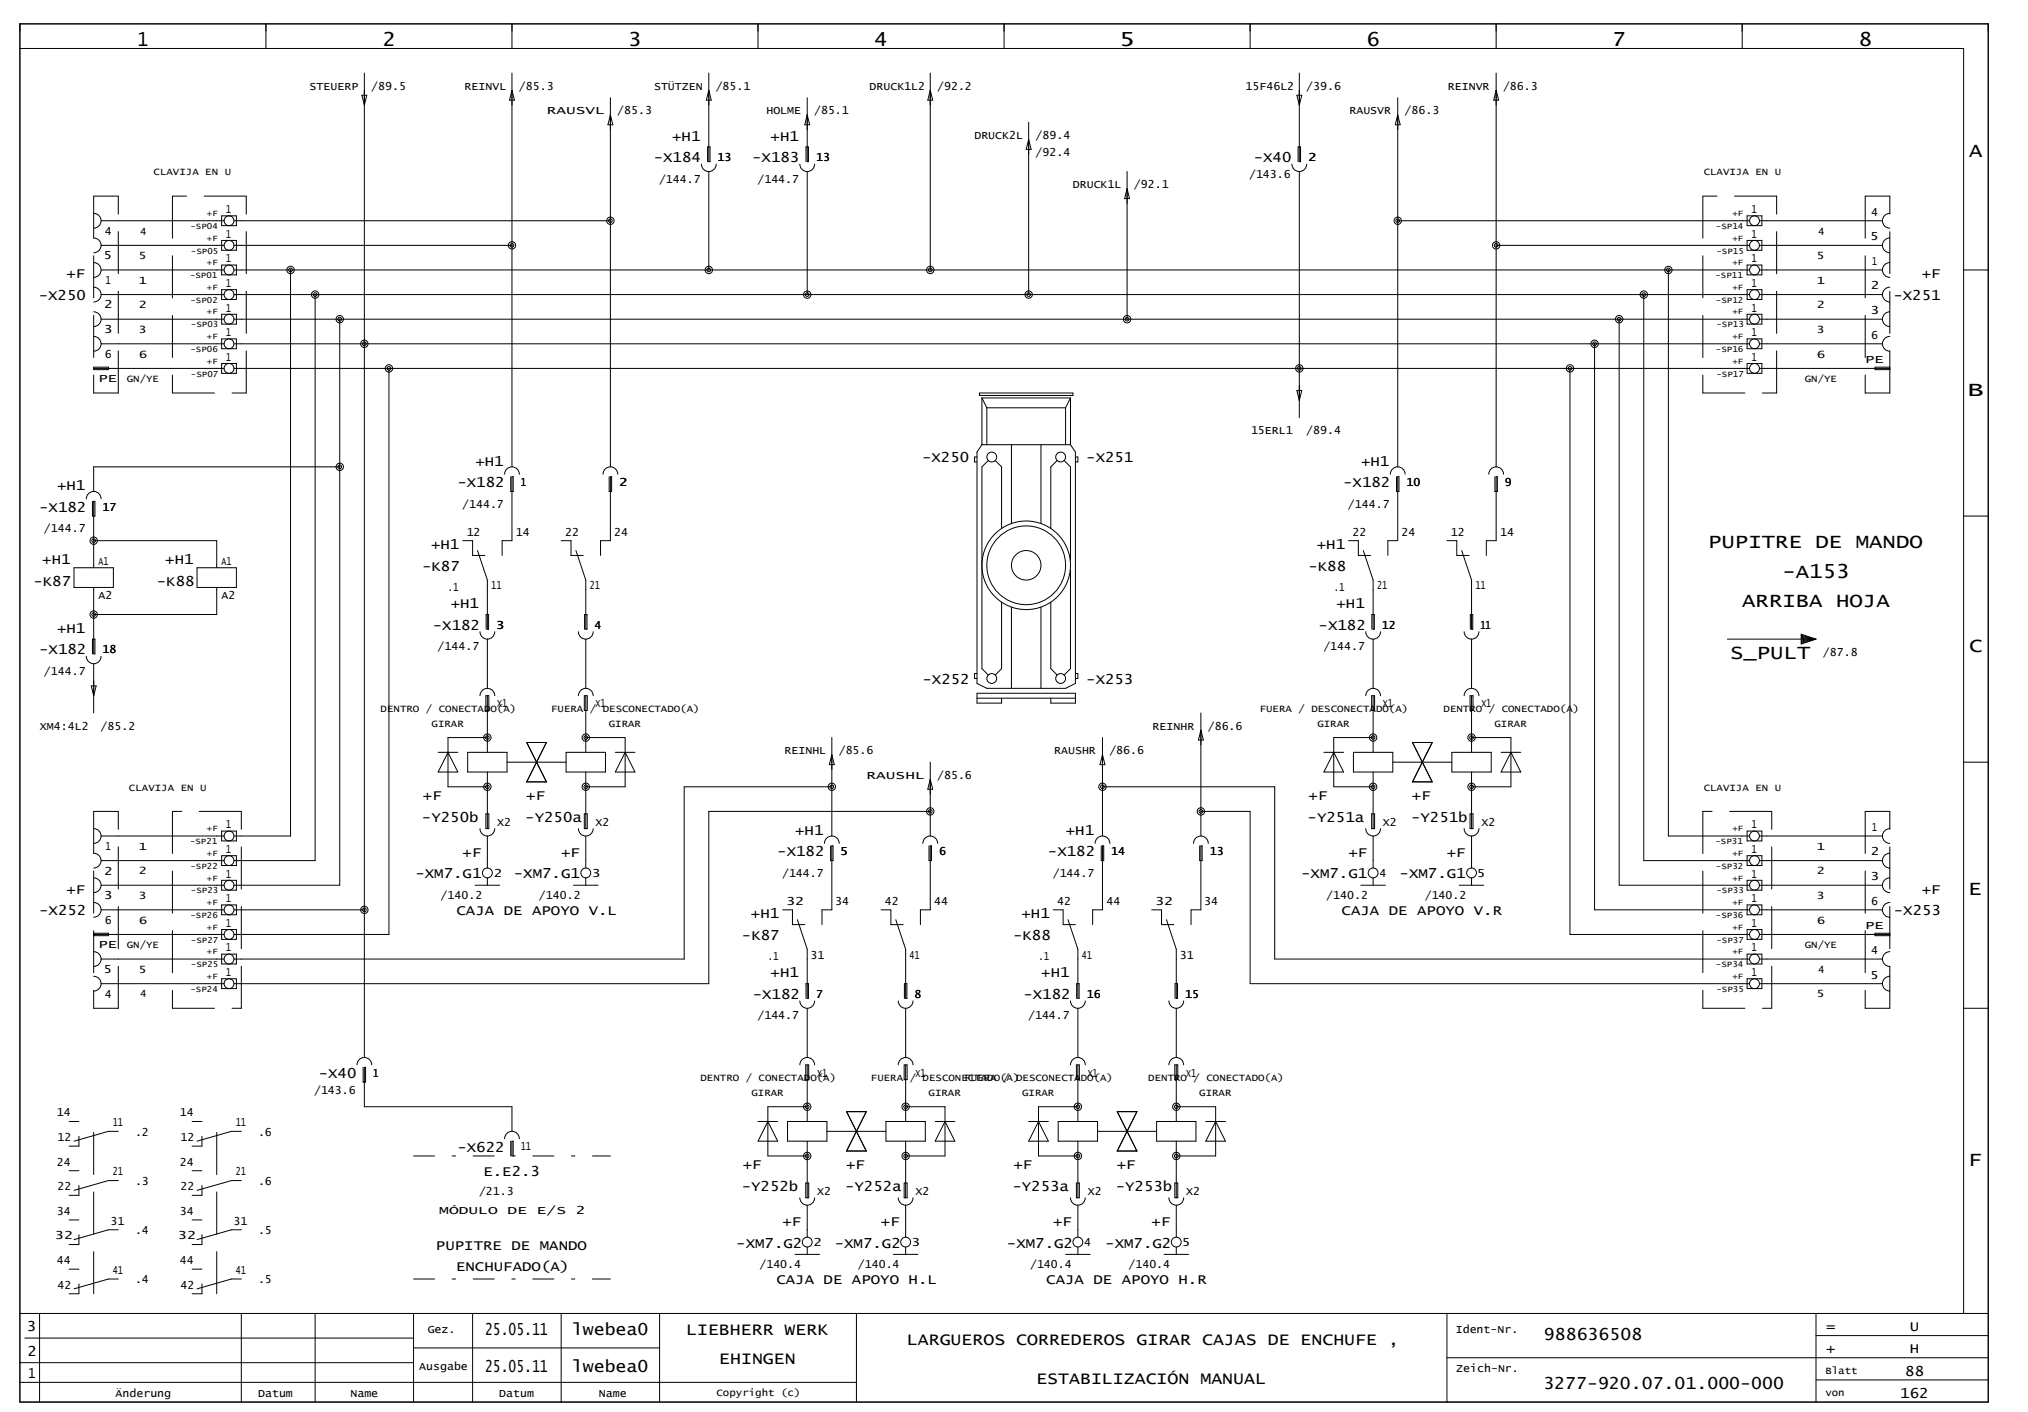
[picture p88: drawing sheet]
<svg xmlns="http://www.w3.org/2000/svg" width="408mm" height="284mm" viewBox="0 0 408 284" stroke-linecap="round" stroke-linejoin="round" font-family="sans-serif">
<defs><g id="words">
<g font-size="3.9">
<text x="27.6" y="9.3">1</text>
<text x="77" y="9.3">2</text>
<text x="126.4" y="9.3">3</text>
<text x="175.9" y="9.3">4</text>
<text x="225.1" y="9.3">5</text>
<text x="274.9" y="9.3">6</text>
<text x="324.4" y="9.3">7</text>
<text x="373.9" y="9.3">8</text>
<text x="396.2" y="31.6">A</text>
<text x="395.8" y="79.6">B</text>
<text x="343.6" y="110.3">PUPITRE DE MANDO</text>
<text x="358.6" y="116.2">-A153</text>
<text x="350.5" y="122.1">ARRIBA HOJA</text>
<text x="396.2" y="131.1">C</text>
<text x="348.1" y="132.6">S_PULT</text>
<text x="396" y="180.1">E</text>
<text x="396" y="234.5">F</text>
</g>
<g font-size="3.4">
<text x="97.6" y="268.5">25.05.11</text>
<text x="115.1" y="268.5">lwebea0</text>
<text x="138" y="268.5">LIEBHERR WERK</text>
<text x="310.6" y="269.5">988636508</text>
<text x="97.6" y="275.9">25.05.11</text>
<text x="115.1" y="275.9">lwebea0</text>
<text x="144.7" y="274.4">EHINGEN</text>
<text x="182.4" y="270.4">LARGUEROS CORREDEROS GIRAR CAJAS DE ENCHUFE ,</text>
<text x="208.5" y="278.4">ESTABILIZACIÓN MANUAL</text>
<text x="310.5" y="279.4">3277-920.07.01.000-000</text>
</g>
<g font-size="2.8">
<text x="135.2" y="28.3">+H1</text>
<text x="155" y="28.3">+H1</text>
<text x="131.5" y="32.6">-X184</text>
<text x="151.3" y="32.6">-X183</text>
<text x="252.2" y="32.6">-X40</text>
<text x="13.4" y="56">+F</text>
<text x="386.6" y="56">+F</text>
<text x="7.8" y="60.3">-X250</text>
<text x="380.9" y="60.3">-X251</text>
<text x="95.6" y="93.6">+H1</text>
<text x="185.5" y="93">-X250</text>
<text x="218.5" y="93">-X251</text>
<text x="273.8" y="93.6">+H1</text>
<text x="11.5" y="98.6">+H1</text>
<text x="92" y="98">-X182</text>
<text x="270.2" y="98">-X182</text>
<text x="7.9" y="102.9">-X182</text>
<text x="8.5" y="113.4">+H1</text>
<text x="33.3" y="113.4">+H1</text>
<text x="86.7" y="110.5">+H1</text>
<text x="264.9" y="110.5">+H1</text>
<text x="6.7" y="117.8">-K87</text>
<text x="31.6" y="117.8">-K88</text>
<text x="84.9" y="114.8">-K87</text>
<text x="263.2" y="114.8">-K88</text>
<text x="90.7" y="122.3">+H1</text>
<text x="268.9" y="122.3">+H1</text>
<text x="7.9" y="131.6">-X182</text>
<text x="11.5" y="127.3">+H1</text>
<text x="87.1" y="126.7">-X182</text>
<text x="265.3" y="126.7">-X182</text>
<text x="185.6" y="137.6">-X252</text>
<text x="218.5" y="137.6">-X253</text>
<text x="85.1" y="161">+F</text>
<text x="105.9" y="161">+F</text>
<text x="263.3" y="161">+F</text>
<text x="284.1" y="161">+F</text>
<text x="84.9" y="165.3">-Y250b</text>
<text x="105.7" y="165.3">-Y250a</text>
<text x="160" y="167.9">+H1</text>
<text x="214.4" y="167.9">+H1</text>
<text x="263.1" y="165.3">-Y251a</text>
<text x="283.9" y="165.3">-Y251b</text>
<text x="93.1" y="172.3">+F</text>
<text x="112.9" y="172.3">+F</text>
<text x="156.4" y="172.2">-X182</text>
<text x="210.8" y="172.2">-X182</text>
<text x="271.3" y="172.3">+F</text>
<text x="291.1" y="172.3">+F</text>
<text x="13.4" y="179.8">+F</text>
<text x="83.6" y="176.7">-XM7.G1</text>
<text x="103.4" y="176.7">-XM7.G1</text>
<text x="261.8" y="176.7">-XM7.G1</text>
<text x="281.6" y="176.7">-XM7.G1</text>
<text x="386.6" y="179.8">+F</text>
<text x="7.9" y="184.1">-X252</text>
<text x="91.9" y="184.1">CAJA DE APOYO V.L</text>
<text x="151.1" y="184.7">+H1</text>
<text x="205.5" y="184.7">+H1</text>
<text x="269.9" y="184.1">CAJA DE APOYO V.R</text>
<text x="381" y="184.1">-X253</text>
<text x="149.3" y="189">-K87</text>
<text x="203.8" y="189">-K88</text>
<text x="155" y="196.6">+H1</text>
<text x="209.5" y="196.6">+H1</text>
<text x="151.4" y="200.9">-X182</text>
<text x="205.9" y="200.9">-X182</text>
<text x="64.1" y="216.8">-X40</text>
<text x="92" y="231.6">-X622</text>
<text x="97.3" y="236.6">E.E2.3</text>
<text x="149.2" y="239.5">-Y252b</text>
<text x="149.4" y="235.2">+F</text>
<text x="170" y="239.5">-Y252a</text>
<text x="170.2" y="235.2">+F</text>
<text x="203.7" y="239.5">-Y253a</text>
<text x="203.9" y="235.2">+F</text>
<text x="224.5" y="239.5">-Y253b</text>
<text x="224.7" y="235.2">+F</text>
<text x="87.7" y="251.4">PUPITRE DE MANDO</text>
<text x="148.1" y="250.9">-XM7.G2</text>
<text x="157.4" y="246.6">+F</text>
<text x="167.9" y="250.9">-XM7.G2</text>
<text x="177.2" y="246.6">+F</text>
<text x="202.6" y="250.9">-XM7.G2</text>
<text x="211.9" y="246.6">+F</text>
<text x="222.4" y="250.9">-XM7.G2</text>
<text x="231.7" y="246.6">+F</text>
<text x="91.7" y="255.6">ENCHUFADO(A)</text>
<text x="156.2" y="258.3">CAJA DE APOYO H.L</text>
<text x="210.5" y="258.3">CAJA DE APOYO H.R</text>
<text x="5.4" y="267.8">3</text>
<text x="367.4" y="267.8">=</text>
<text x="384.3" y="267.8">U</text>
<text x="5.5" y="272.7">2</text>
<text x="367.4" y="272.2">+</text>
<text x="384.3" y="272.2">H</text>
<text x="5.6" y="277.2">1</text>
<text x="382.3" y="281.1">162</text>
<text x="383.3" y="276.7">88</text>
</g>
<g font-size="2.2">
<text x="62.3" y="18.1">STEUERP</text>
<text x="74.7" y="18.1">/89.5</text>
<text x="93.5" y="18.1">REINVL</text>
<text x="104.4" y="18.1">/85.3</text>
<text x="110" y="23">RAUSVL</text>
<text x="124.2" y="23">/85.3</text>
<text x="131.6" y="18.1">STÜTZEN</text>
<text x="144" y="18.1">/85.1</text>
<text x="154.2" y="23">HOLME</text>
<text x="163.8" y="23">/85.1</text>
<text x="174.9" y="18.1">DRUCK1L2</text>
<text x="188.5" y="18.1">/92.2</text>
<text x="250.6" y="18.1">15F46L2</text>
<text x="262.8" y="18.1">/39.6</text>
<text x="271.5" y="23">RAUSVR</text>
<text x="282.6" y="23">/86.3</text>
<text x="291.3" y="18.1">REINVR</text>
<text x="302.4" y="18.1">/86.3</text>
<text x="196" y="28">DRUCK2L</text>
<text x="208.3" y="28">/89.4</text>
<text x="144.4" y="32.4">13</text>
<text x="164.2" y="32.4">13</text>
<text x="208.3" y="31.4">/92.4</text>
<text x="251.3" y="35.9">/143.6</text>
<text x="263.2" y="32.4">2</text>
<text x="132.6" y="36.7">/144.7</text>
<text x="152.4" y="36.7">/144.7</text>
<text x="215.8" y="37.9">DRUCK1L</text>
<text x="228.1" y="37.9">/92.1</text>
<text x="21.1" y="47.2">4</text>
<text x="45.4" y="47.8">1</text>
<text x="45.4" y="42.9">1</text>
<text x="352.3" y="47.8">1</text>
<text x="352.3" y="42.9">1</text>
<text x="376.5" y="43.4">4</text>
<text x="20.9" y="52.1">5</text>
<text x="45.4" y="52.8">1</text>
<text x="352.3" y="52.8">1</text>
<text x="376.3" y="48.3">5</text>
<text x="376.6" y="53.3">1</text>
<text x="21.2" y="57.1">1</text>
<text x="45.4" y="57.7">1</text>
<text x="352.3" y="57.7">1</text>
<text x="376.4" y="58.2">2</text>
<text x="21" y="62">2</text>
<text x="45.4" y="62.7">1</text>
<text x="352.3" y="62.7">1</text>
<text x="376.3" y="63.2">3</text>
<text x="20.9" y="67">3</text>
<text x="21.1" y="71.9">6</text>
<text x="45.4" y="67.6">1</text>
<text x="352.3" y="67.6">1</text>
<text x="376.5" y="68.1">6</text>
<text x="19.8" y="76.9">PE</text>
<text x="45.4" y="72.6">1</text>
<text x="352.3" y="72.6">1</text>
<text x="375.2" y="73.1">PE</text>
<text x="251.7" y="87.4">15ERL1</text>
<text x="262.8" y="87.4">/89.4</text>
<text x="104.8" y="97.7">1</text>
<text x="124.6" y="97.7">2</text>
<text x="283" y="97.7">10</text>
<text x="302.8" y="97.7">9</text>
<text x="8.8" y="107">/144.7</text>
<text x="20.6" y="102.7">17</text>
<text x="93" y="102.1">/144.7</text>
<text x="93.9" y="107.7">12</text>
<text x="103.8" y="107.7">14</text>
<text x="113.7" y="107.7">22</text>
<text x="123.6" y="107.7">24</text>
<text x="271.2" y="102.1">/144.7</text>
<text x="272.1" y="107.7">22</text>
<text x="282" y="107.7">24</text>
<text x="291.9" y="107.7">12</text>
<text x="301.8" y="107.7">14</text>
<text x="19.8" y="113.7">A1</text>
<text x="44.6" y="113.7">A1</text>
<text x="90.1" y="118.9">.1</text>
<text x="98.8" y="118.5">11</text>
<text x="118.6" y="118.5">21</text>
<text x="268.3" y="118.9">.1</text>
<text x="277" y="118.5">21</text>
<text x="296.8" y="118.5">11</text>
<text x="19.8" y="120.5">A2</text>
<text x="44.6" y="120.5">A2</text>
<text x="20.6" y="131.4">18</text>
<text x="88" y="130.8">/144.7</text>
<text x="99.7" y="126.5">3</text>
<text x="119.6" y="126.5">4</text>
<text x="266.2" y="130.8">/144.7</text>
<text x="278" y="126.5">12</text>
<text x="297.8" y="126.5">11</text>
<text x="366.7" y="131.9">/87.8</text>
<text x="8.8" y="135.7">/144.7</text>
<text x="100" y="142.3">X1</text>
<text x="119.8" y="142.3">X1</text>
<text x="278.2" y="142.3">X1</text>
<text x="298" y="142.3">X1</text>
<text x="8" y="146.8">XM4:4L2</text>
<text x="20.2" y="146.8">/85.2</text>
<text x="231.9" y="146.8">REINHR</text>
<text x="243" y="146.8">/86.6</text>
<text x="157.8" y="151.7">REINHL</text>
<text x="168.7" y="151.7">/85.6</text>
<text x="212.1" y="151.7">RAUSHR</text>
<text x="223.2" y="151.7">/86.6</text>
<text x="174.4" y="156.7">RAUSHL</text>
<text x="188.5" y="156.7">/85.6</text>
<text x="45.4" y="166.6">1</text>
<text x="100" y="166.1">X2</text>
<text x="119.8" y="166.1">X2</text>
<text x="278.2" y="166.1">X2</text>
<text x="298" y="166.1">X2</text>
<text x="352.3" y="166.6">1</text>
<text x="376.6" y="167.1">1</text>
<text x="21.2" y="170.9">1</text>
<text x="45.4" y="171.6">1</text>
<text x="168.9" y="172">5</text>
<text x="188.9" y="172">6</text>
<text x="223.6" y="172">14</text>
<text x="243.4" y="172">13</text>
<text x="352.3" y="171.6">1</text>
<text x="376.4" y="172.1">2</text>
<text x="21" y="175.9">2</text>
<text x="45.4" y="176.5">1</text>
<text x="99.3" y="176.5">2</text>
<text x="119" y="176.5">3</text>
<text x="157.3" y="176.3">/144.7</text>
<text x="211.8" y="176.3">/144.7</text>
<text x="277.5" y="176.5">4</text>
<text x="297.1" y="176.5">5</text>
<text x="352.3" y="176.5">1</text>
<text x="376.3" y="177">3</text>
<text x="20.9" y="180.8">3</text>
<text x="21.1" y="185.8">6</text>
<text x="45.4" y="181.5">1</text>
<text x="88.6" y="180.8">/140.2</text>
<text x="108.4" y="180.8">/140.2</text>
<text x="158.1" y="182">32</text>
<text x="168" y="182">34</text>
<text x="178" y="182">42</text>
<text x="187.9" y="182">44</text>
<text x="212.7" y="182">42</text>
<text x="222.6" y="182">44</text>
<text x="232.4" y="182">32</text>
<text x="242.3" y="182">34</text>
<text x="266.8" y="180.8">/140.2</text>
<text x="286.6" y="180.8">/140.2</text>
<text x="352.3" y="181.5">1</text>
<text x="376.5" y="182">6</text>
<text x="19.8" y="190.7">PE</text>
<text x="45.4" y="186.4">1</text>
<text x="45.4" y="191.4">1</text>
<text x="352.3" y="186.4">1</text>
<text x="352.3" y="191.4">1</text>
<text x="375.2" y="186.9">PE</text>
<text x="376.5" y="191.9">4</text>
<text x="20.9" y="195.7">5</text>
<text x="45.4" y="196.3">1</text>
<text x="154.5" y="193.2">.1</text>
<text x="163.1" y="192.8">31</text>
<text x="183" y="192.8">41</text>
<text x="208.9" y="193.2">.1</text>
<text x="217.6" y="192.8">41</text>
<text x="237.3" y="192.8">31</text>
<text x="352.3" y="196.3">1</text>
<text x="376.3" y="196.8">5</text>
<text x="21.1" y="200.6">4</text>
<text x="164.2" y="200.7">7</text>
<text x="184" y="200.7">8</text>
<text x="218.6" y="200.7">16</text>
<text x="238.4" y="200.7">15</text>
<text x="152.4" y="205">/144.7</text>
<text x="206.8" y="205">/144.7</text>
<text x="63.2" y="220">/143.6</text>
<text x="75.1" y="216.5">1</text>
<text x="164.4" y="216.5">X1</text>
<text x="184.2" y="216.5">X1</text>
<text x="218.8" y="216.5">X1</text>
<text x="238.6" y="216.5">X1</text>
<text x="11.5" y="224.5">14</text>
<text x="22.7" y="226.5">11</text>
<text x="36.2" y="224.5">14</text>
<text x="47.4" y="226.5">11</text>
<text x="11.6" y="229.5">12</text>
<text x="27.2" y="228.4">.2</text>
<text x="36.3" y="229.5">12</text>
<text x="51.9" y="228.4">.6</text>
<text x="104.8" y="231.4">11</text>
<text x="11.5" y="234.4">24</text>
<text x="11.6" y="239.4">22</text>
<text x="22.7" y="236.4">21</text>
<text x="27.2" y="238.3">.3</text>
<text x="36.2" y="234.4">24</text>
<text x="36.3" y="239.4">22</text>
<text x="47.4" y="236.4">21</text>
<text x="51.9" y="238.3">.6</text>
<text x="11.4" y="244.3">34</text>
<text x="36.2" y="244.3">34</text>
<text x="88.4" y="244.2">MÓDULO</text>
<text x="96.4" y="240.3">/21.3</text>
<text x="102.1" y="244.2">DE</text>
<text x="108" y="244.2">E/S</text>
<text x="115.9" y="244.2">2</text>
<text x="164.4" y="240.3">X2</text>
<text x="184.2" y="240.3">X2</text>
<text x="218.8" y="240.3">X2</text>
<text x="238.6" y="240.3">X2</text>
<text x="11.1" y="249.3">32</text>
<text x="22.3" y="246.3">31</text>
<text x="27.2" y="248.2">.4</text>
<text x="35.8" y="249.3">32</text>
<text x="47" y="246.3">31</text>
<text x="51.9" y="248.2">.5</text>
<text x="163.7" y="250.7">2</text>
<text x="183.4" y="250.7">3</text>
<text x="218.1" y="250.7">4</text>
<text x="237.7" y="250.7">5</text>
<text x="11.5" y="254.2">44</text>
<text x="22.7" y="256.2">41</text>
<text x="36.2" y="254.2">44</text>
<text x="47.4" y="256.2">41</text>
<text x="152.8" y="255">/140.4</text>
<text x="172.6" y="255">/140.4</text>
<text x="207.2" y="255">/140.4</text>
<text x="227" y="255">/140.4</text>
<text x="11.6" y="259.2">42</text>
<text x="27.2" y="258.1">.4</text>
<text x="36.3" y="259.2">42</text>
<text x="51.9" y="258.1">.5</text>
<text x="86" y="268">Gez.</text>
<text x="292.9" y="268">Ident-Nr.</text>
<text x="84.3" y="275.5">Ausgabe</text>
<text x="293" y="275.9">Zeich-Nr.</text>
<text x="23.2" y="280.9">Änderung</text>
<text x="51.9" y="280.9">Datum</text>
<text x="70.5" y="280.9">Name</text>
<text x="100.4" y="280.9">Datum</text>
<text x="120.5" y="280.9">Name</text>
</g>
<g font-size="2">
<text x="30.9" y="35.3">CLAVIJA EN U</text>
<text x="342.8" y="35.3">CLAVIJA EN U</text>
<text x="28.2" y="47.2">4</text>
<text x="365.8" y="47.2">4</text>
<text x="27.9" y="52.1">5</text>
<text x="365.5" y="52.1">5</text>
<text x="27.8" y="57.1">1</text>
<text x="365.4" y="57.1">1</text>
<text x="27.9" y="62">2</text>
<text x="365.5" y="62">2</text>
<text x="27.9" y="67">3</text>
<text x="27.9" y="71.9">6</text>
<text x="365.5" y="67">3</text>
<text x="365.5" y="71.9">6</text>
<text x="25.5" y="76.9">GN/YE</text>
<text x="363.1" y="76.9">GN/YE</text>
<text x="76.6" y="143.2">DENTRO / CONECTADO(A)</text>
<text x="110.9" y="143.2">FUERA / DESCONECTADO(A)</text>
<text x="253.4" y="143.2">FUERA / DESCONECTADO(A)</text>
<text x="290.4" y="143.2">DENTRO / CONECTADO(A)</text>
<text x="86.8" y="146.2">GIRAR</text>
<text x="122.5" y="146.2">GIRAR</text>
<text x="265" y="146.2">GIRAR</text>
<text x="300.7" y="146.2">GIRAR</text>
<text x="26" y="159">CLAVIJA EN U</text>
<text x="342.8" y="159">CLAVIJA EN U</text>
<text x="27.8" y="170.9">1</text>
<text x="365.4" y="170.9">1</text>
<text x="27.9" y="175.9">2</text>
<text x="365.5" y="175.9">2</text>
<text x="27.9" y="180.8">3</text>
<text x="27.9" y="185.8">6</text>
<text x="365.5" y="180.8">3</text>
<text x="365.5" y="185.8">6</text>
<text x="25.5" y="190.7">GN/YE</text>
<text x="363.1" y="190.7">GN/YE</text>
<text x="27.9" y="195.7">5</text>
<text x="365.8" y="195.7">4</text>
<text x="28.2" y="200.6">4</text>
<text x="365.5" y="200.6">5</text>
<text x="140.9" y="217.4">DENTRO / CONECTADO(A)</text>
<text x="151.2" y="220.5">GIRAR</text>
<text x="175.2" y="217.4">FUERA / DESCONECTADO(A)</text>
<text x="186.8" y="220.5">GIRAR</text>
<text x="194" y="217.4">FUERA / DESCONECTADO(A)</text>
<text x="205.6" y="220.5">GIRAR</text>
<text x="231" y="217.4">DENTRO / CONECTADO(A)</text>
<text x="241.3" y="220.5">GIRAR</text>
<text x="144.2" y="280.8">Copyright (c)</text>
<text x="367.2" y="280.8">von</text>
<text x="367.2" y="276.4">Blatt</text>
</g>
<g font-size="1.7">
<text x="38.3" y="46">-SP04</text>
<text x="41.6" y="43.4">+F</text>
<text x="345.2" y="46">-SP14</text>
<text x="348.5" y="43.4">+F</text>
<text x="38.4" y="51">-SP05</text>
<text x="41.6" y="53.3">+F</text>
<text x="41.6" y="48.4">+F</text>
<text x="345.3" y="51">-SP15</text>
<text x="348.5" y="53.3">+F</text>
<text x="348.5" y="48.4">+F</text>
<text x="38.2" y="55.9">-SP01</text>
<text x="41.6" y="58.3">+F</text>
<text x="345.1" y="55.9">-SP11</text>
<text x="348.5" y="58.3">+F</text>
<text x="38.3" y="60.9">-SP02</text>
<text x="38.4" y="65.8">-SP03</text>
<text x="41.6" y="63.2">+F</text>
<text x="345.2" y="60.9">-SP12</text>
<text x="345.3" y="65.8">-SP13</text>
<text x="348.5" y="63.2">+F</text>
<text x="38.3" y="70.8">-SP06</text>
<text x="41.6" y="68.2">+F</text>
<text x="345.2" y="70.8">-SP16</text>
<text x="348.5" y="68.2">+F</text>
<text x="38.4" y="75.7">-SP07</text>
<text x="41.6" y="73.1">+F</text>
<text x="345.3" y="75.7">-SP17</text>
<text x="348.5" y="73.1">+F</text>
<text x="41.6" y="167.2">+F</text>
<text x="348.5" y="167.2">+F</text>
<text x="38.2" y="169.8">-SP21</text>
<text x="41.6" y="172.1">+F</text>
<text x="345.1" y="169.8">-SP31</text>
<text x="348.5" y="172.1">+F</text>
<text x="38.3" y="174.7">-SP22</text>
<text x="38.4" y="179.7">-SP23</text>
<text x="41.6" y="177.1">+F</text>
<text x="345.2" y="174.7">-SP32</text>
<text x="345.3" y="179.7">-SP33</text>
<text x="348.5" y="177.1">+F</text>
<text x="38.3" y="184.6">-SP26</text>
<text x="41.6" y="182">+F</text>
<text x="345.2" y="184.6">-SP36</text>
<text x="348.5" y="182">+F</text>
<text x="38.4" y="189.6">-SP27</text>
<text x="41.6" y="187">+F</text>
<text x="41.6" y="191.9">+F</text>
<text x="345.3" y="189.6">-SP37</text>
<text x="348.5" y="187">+F</text>
<text x="348.5" y="191.9">+F</text>
<text x="38.4" y="194.5">-SP25</text>
<text x="41.6" y="196.9">+F</text>
<text x="345.2" y="194.5">-SP34</text>
<text x="348.5" y="196.9">+F</text>
<text x="38.3" y="199.5">-SP24</text>
<text x="345.3" y="199.5">-SP35</text>
</g>
</g></defs>
<g fill="none" stroke="#000" stroke-width=".2">
<path d="M4 4.8h396v277.2h-396zM4 9.7h391.1v254.5M53.5 4.8v4.9M72.8 19.2h1l-.5 1.9zM73.3 14.7v198M103 4.8v4.9M103 14.7v79.2M103 18.2l.5 1.9h-1zM122.8 19.6v74.3M142.6 18.2l.5 1.9h-1zM142.6 14.7v17.8h.2v-3h-.4v3M152.5 4.8v4.9"/>
<path d="M162.4 19.6v12.9h.2v-3h-.4v3M187.1 14.7v39.6M187.1 18.2l.5 1.9h-.9zM202 4.8v4.9M251.5 4.8v4.9M260.9 19.2h1l-.5 1.9zM261.4 14.7v17.8h.2v-3h-.4v3M281.2 19.6v74.3M301 18.2l.5 1.9h-1zM301 4.8v4.9M301 14.7v79.2M350.5 4.8v4.9"/>
<path d="M122.8 23.1l.5 2h-1zM141.1 33a1.49 1.49 0 0 0 1.5 1.5 1.49 1.49 0 0 0 1.5-1.5M142.6 34.5v19.8M160.9 33a1.49 1.49 0 0 0 1.5 1.5 1.49 1.49 0 0 0 1.5-1.5M162.4 34.5v24.7M162.4 23.1l.5 2h-1zM206.9 24.6v34.6M206.9 28.1l.5 1.9h-.9zM226.8 34.5v29.7M226.8 38l.4 1.9h-.9zM259.9 33a1.48 1.48 0 0 0 1.5 1.5 1.48 1.48 0 0 0 1.5-1.5M261.4 34.5v49.5"/>
<path d="M281.2 23.1l.5 2h-1zM18.9 52.8a1.48 1.48 0 0 1 1.4 1.5 1.48 1.48 0 0 1-1.4 1.5M18.9 47.9a1.48 1.48 0 0 1 1.4 1.4 1.48 1.48 0 0 1-1.4 1.5M18.9 42.9a1.49 1.49 0 0 1 1.4 1.5 1.49 1.49 0 0 1-1.4 1.5M18.9 57.8a1.48 1.48 0 0 1 1.4 1.4 1.48 1.48 0 0 1-1.4 1.5M20.3 54.3h24.8M20.3 49.3h24.8M20.3 44.4h24.8M20.3 59.2h24.8M47.1 54.3h304.9M47.1 49.3h55.9M47.1 44.4h75.7"/>
<path d="M47.1 59.2h304.9M58.4 54.3v113.8h-11.3M63.4 59.2v113.9h-16.3M281.2 44.4h70.8M301 49.3h51M330.7 59.2v113.9h21.3M335.6 54.3v113.8h16.4M354 54.3h24.7M354 49.3h24.7M354 44.4h24.7M354 59.2h24.7M380.2 52.8a1.48 1.48 0 0 0-1.5 1.5 1.48 1.48 0 0 0 1.5 1.5"/>
<path d="M380.2 57.8a1.48 1.48 0 0 0-1.5 1.4 1.48 1.48 0 0 0 1.5 1.5M380.2 47.9a1.48 1.48 0 0 0-1.5 1.4 1.48 1.48 0 0 0 1.5 1.5M380.2 42.9a1.49 1.49 0 0 0-1.5 1.5 1.49 1.49 0 0 0 1.5 1.5M395.1 54.3h4.9M18.9 62.7a1.48 1.48 0 0 1 1.4 1.5 1.48 1.48 0 0 1-1.4 1.5M18.9 67.7a1.48 1.48 0 0 1 1.4 1.4 1.48 1.48 0 0 1-1.4 1.5M18.9 73.9h2.9v.4h-2.9zM18.9 74.1h26.2M20.3 64.2h24.8M20.3 69.1h24.8M47.1 64.2h304.9M47.1 69.1h304.9"/>
<path d="M47.1 74.1h304.9M68.3 64.2v113.8h-21.2M78.2 74.1v113.8h-31.1M197 79h18.9v.5h-18.9zM260.9 78.6h1l-.5 1.9zM315.8 74.1v113.8h36.2M320.8 69.1v113.9h31.2M325.7 64.2v113.8h26.3M354 64.2h24.7M354 69.1h24.7M354 74.1h26.2M377.2 73.9h3v.4h-3z"/>
<path d="M380.2 62.7a1.48 1.48 0 0 0-1.5 1.5 1.48 1.48 0 0 0 1.5 1.5M380.2 67.7a1.48 1.48 0 0 0-1.5 1.4 1.48 1.48 0 0 0 1.5 1.5M68.3 93.9h-49.4v4.9M101.5 95.4a1.49 1.49 0 0 1 1.5-1.5 1.49 1.49 0 0 1 1.5 1.5M102.8 95.9v2.9h.4v-2.9h-.2v12.8h-2v3M121.3 95.4a1.48 1.48 0 0 1 1.5-1.5 1.48 1.48 0 0 1 1.5 1.5M122.6 95.9v2.9h.4v-2.9h-.2v12.8h-2v3M196.6 91.9h-.5v1h.5M197.5 89.4l-.9 1.5v46.6l1.9 .9h15.9l2-.9v-46.6l-1-1.5M197.5 80v9.4M197.5 89.4h17.9M197.5 80h17.9"/>
<path d="M197.5 80l1 2M198.5 82v7.4M198.5 82h15.9M198.8 92.6l-1.3 1.3v40.6l1.3 1.3M200.2 92.6l1.3 1.3v12.4M203.5 89.4v15.9M209.4 89.4v15.9M212.7 92.6l-1.3 1.3v12.4M214.1 92.6l1.3 1.3v18.8M214.4 82v7.4M215.4 80v9.4M215.4 80l-1 2"/>
<path d="M216.4 91.9h.4v1h-.4M279.7 95.4a1.49 1.49 0 0 1 1.5-1.5 1.49 1.49 0 0 1 1.5 1.5M281 95.9v2.9h.4v-2.9h-.2v12.8h-2v3M299.5 95.4a1.48 1.48 0 0 1 1.5-1.5 1.48 1.48 0 0 1 1.5 1.5M300.8 95.9v2.9h.4v-2.9h-.2v12.8h-2v3M14.9 114.2h7.9v4h-7.9zM17.4 100.3a1.49 1.49 0 0 1 1.4-1.5 1.49 1.49 0 0 1 1.5 1.5M18.6 100.8v3h.5v-3h-.2v13.4M18.9 118.2v13.3h.2v-3h-.5v3M18.9 108.7h24.7v5.5M39.6 114.2h8v4h-8zM43.6 118.2v5.4h-24.7"/>
<path d="M93.1 108.7h2v3h2.5M96.1 110.7l2 6v9.9h.2v-3h-.5v3M112.9 108.7h2v3h2.5M115.9 110.7l1.9 6v9.9h.3v-3h-.5v3M215.4 114.7v19.8l-1.3 1.3M271.3 108.7h2v3h2.5M274.3 110.7l2 6v9.9h.2v-3h-.5v3M291.1 108.7h2v3h2.5M294.1 110.7l2 6v9.9h.2v-3h-.5v3M395.1 103.8h4.9M17.4 132a1.49 1.49 0 0 0 1.4 1.5 1.49 1.49 0 0 0 1.5-1.5M18.4 138h.9l-.4 1.9z"/>
<path d="M18.9 133.5v9.9M96.6 139.9a1.49 1.49 0 0 1 1.5-1.5 1.49 1.49 0 0 1 1.4 1.5M96.6 127.1a1.49 1.49 0 0 0 1.5 1.4 1.49 1.49 0 0 0 1.4-1.4M97.8 139.9h.5v3h-.5zM98.1 128.5v9.9M98.1 139.9v11.4M116.4 139.9a1.49 1.49 0 0 1 1.4-1.5 1.49 1.49 0 0 1 1.5 1.5M116.4 127.1a1.49 1.49 0 0 0 1.4 1.4 1.49 1.49 0 0 0 1.5-1.4M117.6 139.9h.5v3h-.5zM117.8 128.5v9.9M117.8 139.9v11.4M196.6 135.5h-.5v1h.5"/>
<path d="M201.5 121.1v13.4l-1.3 1.3M203.5 122.1v16.3M209.4 122.1v16.3M211.4 121.1v13.4l1.3 1.3M216.4 135.5h.4v1h-.4M274.8 139.9a1.48 1.48 0 0 1 1.4-1.5 1.48 1.48 0 0 1 1.5 1.5M274.8 127.1a1.48 1.48 0 0 0 1.4 1.4 1.48 1.48 0 0 0 1.5-1.4M276 139.9h.5v3h-.5zM276.3 128.5v9.9M276.3 139.9v11.4M294.6 139.9a1.48 1.48 0 0 1 1.5-1.5 1.48 1.48 0 0 1 1.4 1.5M294.6 127.1a1.48 1.48 0 0 0 1.5 1.4 1.48 1.48 0 0 0 1.4-1.4"/>
<path d="M295.8 139.9h.5v3h-.5zM296.1 128.5v9.9M296.1 139.9v11.4M347.5 128.5h17.9M362.4 127.6l3 .9-3 1zM362.4 128.4l.8 .1-.8 .2M362.4 128.2l1.8 .3-1.8 .4M362.4 128l2.4 .5-2.4 .6M362.4 127.8l2.8 .7-2.8 .8M88.1 151.3h4M90.1 151.3l2 4h-4zM94.1 151.3h7.9v4h-7.9z"/>
<path d="M98.1 148.3h-8v9.9h8M98.1 155.3v11.4M106 149.3h3.9l-3.9 8h3.9zM113.9 151.3h7.9v4h-7.9zM117.8 148.3h8v9.9h-8M117.8 155.3v11.4M123.8 151.3h4M125.8 151.3l2 4h-4zM167.4 158.2h-29.7v34.7h-90.6M167.4 148.3v19.8M167.4 151.8l.4 2h-.9zM187.1 153.3v14.8"/>
<path d="M187.1 156.8l.5 1.9h-.9zM196.6 140.4h19.8M201.5 140.4v1h-4.9v-2h19.8v2h-5v-1M221.8 158.2h34.7v34.7h95.5M221.8 151.8l.5 2h-1zM221.8 148.3v19.8M241.6 143.4v24.7M241.6 146.9l.5 1.9h-1zM266.3 151.3h4M268.3 151.3l2 4h-4zM272.3 151.3h7.9v4h-7.9zM276.3 148.3h-8v9.9h8"/>
<path d="M276.3 155.3v11.4M284.2 149.3h3.9l-3.9 8h3.9zM292.1 151.3h7.9v4h-7.9zM296.1 148.3h7.9v9.9h-7.9M296.1 155.3v11.4M302 151.3h3.9M304 151.3l1.9 4h-3.9zM395.1 153.3h4.9M18.9 176.6a1.48 1.48 0 0 1 1.4 1.4 1.48 1.48 0 0 1-1.4 1.5M18.9 171.6a1.48 1.48 0 0 1 1.4 1.5 1.48 1.48 0 0 1-1.4 1.5M18.9 166.7a1.48 1.48 0 0 1 1.4 1.4 1.48 1.48 0 0 1-1.4 1.5M20.3 178h24.8"/>
<path d="M20.3 173.1h24.8M20.3 168.1h24.8M95.6 178h4.9M96.6 166.7a1.49 1.49 0 0 0 1.5 1.4 1.49 1.49 0 0 0 1.4-1.4M97.8 163.7h.5v3h-.5zM98.1 168.1v6.5M98.1 176.6v1.4M115.4 178h4.9M116.4 166.7a1.49 1.49 0 0 0 1.4 1.4 1.49 1.49 0 0 0 1.5-1.4M117.6 163.7h.5v3h-.5zM117.8 168.1v6.5M117.8 176.6v1.4"/>
<path d="M165.9 169.6a1.49 1.49 0 0 1 1.4-1.5 1.49 1.49 0 0 1 1.5 1.5M167.1 170.1v3h.5v-3h-.2v12.9h-2v3M185.7 169.6a1.48 1.48 0 0 1 1.4-1.5 1.48 1.48 0 0 1 1.5 1.5M186.9 170.1v3h.5v-3h-.3v12.9h-1.9v3M187.1 163.2h-44.5v34.6h-95.5M220.3 169.6a1.48 1.48 0 0 1 1.5-1.5 1.48 1.48 0 0 1 1.5 1.5M221.6 170.1v3h.4v-3h-.2v12.9h-2v3M240.1 169.6a1.48 1.48 0 0 1 1.5-1.5 1.48 1.48 0 0 1 1.5 1.5M241.4 170.1v3h.4v-3h-.2v12.9h-2v3M241.6 163.2h9.9v34.6h100.5M273.8 178h4.9M274.8 166.7a1.48 1.48 0 0 0 1.4 1.4 1.48 1.48 0 0 0 1.5-1.4"/>
<path d="M276 163.7h.5v3h-.5zM276.3 168.1v6.5M276.3 176.6v1.4M293.6 178h4.9M294.6 166.7a1.48 1.48 0 0 0 1.5 1.4 1.48 1.48 0 0 0 1.4-1.4M295.8 163.7h.5v3h-.5zM296.1 168.1v6.5M296.1 176.6v1.4M354 178h24.7M354 173.1h24.7M354 168.1h24.7M380.2 176.6a1.48 1.48 0 0 0-1.5 1.4 1.48 1.48 0 0 0 1.5 1.5"/>
<path d="M380.2 171.6a1.48 1.48 0 0 0-1.5 1.5 1.48 1.48 0 0 0 1.5 1.5M380.2 166.7a1.48 1.48 0 0 0-1.5 1.4 1.48 1.48 0 0 0 1.5 1.5M18.9 181.5a1.48 1.48 0 0 1 1.4 1.5 1.48 1.48 0 0 1-1.4 1.5M18.9 191.4a1.49 1.49 0 0 1 1.4 1.5 1.49 1.49 0 0 1-1.4 1.5M18.9 196.4a1.49 1.49 0 0 1 1.4 1.4 1.49 1.49 0 0 1-1.4 1.5M18.9 187.7h2.9v.5h-2.9zM18.9 187.9h26.2M20.3 183h24.8M20.3 192.9h24.8M20.3 197.8h24.8M47.1 183h26.2M157.5 183h1.9v3h2.5"/>
<path d="M160.4 185l2 5.9v9.9h.2v-3h-.4v3M177.2 183h2v3h2.5M180.2 185l2 5.9v9.9h.2v-3h-.4v3M211.9 183h2v3h2.5M214.9 185l1.9 5.9v9.9h.3v-3h-.5v3M231.7 183h2v3h2.5M234.7 185l2 5.9v9.9h.2v-3h-.5v3M354 183h24.7M354 187.9h26.2M354 192.9h24.7M354 197.8h24.7M377.2 187.7h3v.5h-3z"/>
<path d="M380.2 181.5a1.48 1.48 0 0 0-1.5 1.5 1.48 1.48 0 0 0 1.5 1.5M380.2 191.4a1.49 1.49 0 0 0-1.5 1.5 1.49 1.49 0 0 0 1.5 1.5M380.2 196.4a1.49 1.49 0 0 0-1.5 1.4 1.49 1.49 0 0 0 1.5 1.5M71.8 214.2a1.49 1.49 0 0 1 1.5-1.5 1.49 1.49 0 0 1 1.5 1.5M73.1 214.7v2.9h.4v-2.9h-.2v7.9h29.7v4.9M160.9 214.2a1.49 1.49 0 0 1 1.5-1.5 1.49 1.49 0 0 1 1.5 1.5M160.9 201.3a1.49 1.49 0 0 0 1.5 1.5 1.49 1.49 0 0 0 1.5-1.5M162.1 214.2h.6v3h-.6zM162.4 202.8v9.9M162.4 214.2v11.4M180.7 214.2a1.48 1.48 0 0 1 1.5-1.5 1.48 1.48 0 0 1 1.5 1.5M180.7 201.3a1.48 1.48 0 0 0 1.5 1.5 1.48 1.48 0 0 0 1.5-1.5"/>
<path d="M181.9 214.2h.6v3h-.6zM182.2 202.8v9.9M182.2 214.2v11.4M215.4 214.2a1.48 1.48 0 0 1 1.5-1.5 1.48 1.48 0 0 1 1.4 1.5M215.4 201.3a1.48 1.48 0 0 0 1.5 1.5 1.48 1.48 0 0 0 1.4-1.5M216.6 214.2h.5v3h-.5zM216.8 202.8v9.9M216.8 214.2v11.4M235.2 214.2a1.49 1.49 0 0 1 1.4-1.5 1.49 1.49 0 0 1 1.5 1.5M235.2 201.3a1.49 1.49 0 0 0 1.4 1.5 1.49 1.49 0 0 0 1.5-1.5M236.4 214.2h.5v3h-.5zM236.7 202.8v9.9"/>
<path d="M236.7 214.2v11.4M395.1 202.8h4.9M13.9 225.6h2M13.9 235.5h2M15.9 228.5v2h-2M15.9 238.4v2h-2M23.8 237.4h-2l-6.9 2M23.8 227.5h-2l-6.9 2M38.7 225.6h1.9M38.7 235.5h1.9M40.6 238.4v2h-1.9M40.6 228.5v2h-1.9"/>
<path d="M48.5 237.4h-1.9l-7 2M48.5 227.5h-1.9l-7 2M101.5 229a1.49 1.49 0 0 1 1.5-1.5 1.49 1.49 0 0 1 1.5 1.5M102.8 229.5v3M103 232.5v-3h.2v3M152.5 225.6h4M154.5 225.6l2 3.9h-4zM158.4 225.6h8v3.9h-8zM162.1 237.9h.6v3h-.6zM162.4 222.6h-7.9v9.9h7.9M162.4 229.5v11.4M170.3 223.6h4l-4 7.9h4z"/>
<path d="M178.2 225.6h8v3.9h-8zM181.9 237.9h.6v3h-.6zM182.2 222.6h7.9v9.9h-7.9M182.2 229.5v11.4M188.1 225.6h4M190.1 225.6l2 3.9h-4zM206.9 225.6h4M208.9 225.6l2 3.9h-4zM212.9 225.6h7.9v3.9h-7.9zM216.6 237.9h.5v3h-.5zM216.8 222.6h-7.9v9.9h7.9M216.8 229.5v11.4"/>
<path d="M224.8 223.6h3.9l-3.9 7.9h3.9zM232.7 225.6h7.9v3.9h-7.9zM236.4 237.9h.5v3h-.5zM236.7 222.6h7.9v9.9h-7.9M236.7 229.5v11.4M242.6 225.6h4M244.6 225.6l2 3.9h-4zM13.9 255.3h2M13.9 245.4h2M15.9 248.3v2h-2M15.9 258.2v2h-2M23.8 257.2h-2l-6.9 2"/>
<path d="M23.8 247.3h-2l-6.9 2M38.7 255.3h1.9M38.7 245.4h1.9M40.6 258.2v2h-1.9M40.6 248.3v2h-1.9M48.5 257.2h-1.9l-7 2M48.5 247.3h-1.9l-7 2M159.9 252.3h5M160.9 240.9a1.49 1.49 0 0 0 1.5 1.5 1.49 1.49 0 0 0 1.5-1.5M162.4 242.4v6.4M162.4 250.8v1.5M179.7 252.3h5"/>
<path d="M180.7 240.9a1.48 1.48 0 0 0 1.5 1.5 1.48 1.48 0 0 0 1.5-1.5M182.2 242.4v6.4M182.2 250.8v1.5M214.4 252.3h4.9M215.4 240.9a1.48 1.48 0 0 0 1.5 1.5 1.48 1.48 0 0 0 1.4-1.5M216.8 242.4v6.4M216.8 250.8v1.5M234.2 252.3h4.9M235.2 240.9a1.49 1.49 0 0 0 1.4 1.5 1.49 1.49 0 0 0 1.5-1.5M236.7 242.4v6.4M236.7 250.8v1.5M4 278h168.3"/>
<path d="M4 274.1h79.2M4 264.2h396M5 269.1h78.2M8 264.2v17.8M48.5 264.2v17.8M63.4 264.2v17.8M83.2 264.2v17.8M83.2 271.1h49.5M95.1 264.2v17.8M112.9 264.2v17.8M132.7 264.2v17.8M172.3 264.2v17.8"/>
<path d="M291.1 264.2v17.8M291.1 273.1h108.9M365.4 264.2v17.8M365.4 277.5h34.6M365.4 268.6h34.6"/>
<circle cx="46.1" cy="44.4" r=".99"/>
<circle cx="46.1" cy="59.2" r=".99"/>
<circle cx="46.1" cy="54.3" r=".99"/>
<circle cx="46.1" cy="49.3" r=".99"/>
<circle cx="58.4" cy="54.3" r=".37"/>
<circle cx="58.4" cy="54.3" r=".74"/>
<circle cx="63.4" cy="59.2" r=".74"/>
<circle cx="63.4" cy="59.2" r=".37"/>
<circle cx="103" cy="49.3" r=".74"/>
<circle cx="103" cy="49.3" r=".37"/>
<circle cx="122.8" cy="44.4" r=".74"/>
<circle cx="122.8" cy="44.4" r=".37"/>
<circle cx="142.6" cy="54.3" r=".37"/>
<circle cx="142.6" cy="54.3" r=".74"/>
<circle cx="162.4" cy="59.2" r=".74"/>
<circle cx="162.4" cy="59.2" r=".37"/>
<circle cx="187.1" cy="54.3" r=".37"/>
<circle cx="187.1" cy="54.3" r=".74"/>
<circle cx="206.9" cy="59.2" r=".74"/>
<circle cx="206.9" cy="59.2" r=".37"/>
<circle cx="281.2" cy="44.4" r=".74"/>
<circle cx="281.2" cy="44.4" r=".37"/>
<circle cx="301" cy="49.3" r=".37"/>
<circle cx="301" cy="49.3" r=".74"/>
<circle cx="330.7" cy="59.2" r=".74"/>
<circle cx="330.7" cy="59.2" r=".37"/>
<circle cx="335.6" cy="54.3" r=".74"/>
<circle cx="335.6" cy="54.3" r=".37"/>
<circle cx="353" cy="44.4" r=".99"/>
<circle cx="353" cy="59.2" r=".99"/>
<circle cx="353" cy="54.3" r=".99"/>
<circle cx="353" cy="49.3" r=".99"/>
<circle cx="46.1" cy="74.1" r=".99"/>
<circle cx="46.1" cy="69.1" r=".99"/>
<circle cx="46.1" cy="64.2" r=".99"/>
<circle cx="68.3" cy="64.2" r=".74"/>
<circle cx="68.3" cy="64.2" r=".37"/>
<circle cx="73.3" cy="69.1" r=".74"/>
<circle cx="73.3" cy="69.1" r=".37"/>
<circle cx="78.2" cy="74.1" r=".74"/>
<circle cx="78.2" cy="74.1" r=".37"/>
<circle cx="226.7" cy="64.2" r=".74"/>
<circle cx="226.7" cy="64.2" r=".37"/>
<circle cx="261.4" cy="74.1" r=".74"/>
<circle cx="261.4" cy="74.1" r=".37"/>
<circle cx="315.8" cy="74.1" r=".74"/>
<circle cx="315.8" cy="74.1" r=".37"/>
<circle cx="320.8" cy="69.1" r=".37"/>
<circle cx="320.8" cy="69.1" r=".74"/>
<circle cx="325.7" cy="64.2" r=".37"/>
<circle cx="325.7" cy="64.2" r=".74"/>
<circle cx="353" cy="64.2" r=".99"/>
<circle cx="353" cy="74.1" r=".99"/>
<circle cx="353" cy="69.1" r=".99"/>
<circle cx="68.3" cy="93.9" r=".74"/>
<circle cx="68.3" cy="93.9" r=".37"/>
<circle cx="199.5" cy="91.9" r=".99"/>
<circle cx="213.4" cy="91.9" r=".99"/>
<circle cx="18.8" cy="108.7" r=".74"/>
<circle cx="18.8" cy="108.7" r=".37"/>
<circle cx="206.5" cy="113.7" r="8.9"/>
<circle cx="206.5" cy="113.7" r="7.9"/>
<circle cx="206.5" cy="113.7" r="2.97"/>
<circle cx="18.8" cy="123.6" r=".74"/>
<circle cx="18.8" cy="123.6" r=".37"/>
<circle cx="199.5" cy="136.5" r=".99"/>
<circle cx="213.4" cy="136.5" r=".99"/>
<circle cx="98" cy="158.2" r=".74"/>
<circle cx="98" cy="148.3" r=".74"/>
<circle cx="98" cy="158.2" r=".37"/>
<circle cx="98" cy="148.3" r=".37"/>
<circle cx="117.8" cy="158.2" r=".74"/>
<circle cx="117.8" cy="148.3" r=".74"/>
<circle cx="117.8" cy="158.2" r=".37"/>
<circle cx="117.8" cy="148.3" r=".37"/>
<circle cx="167.3" cy="158.2" r=".37"/>
<circle cx="167.3" cy="158.2" r=".74"/>
<circle cx="221.8" cy="158.2" r=".74"/>
<circle cx="221.8" cy="158.2" r=".37"/>
<circle cx="276.2" cy="158.2" r=".74"/>
<circle cx="276.2" cy="148.3" r=".74"/>
<circle cx="276.2" cy="158.2" r=".37"/>
<circle cx="276.2" cy="148.3" r=".37"/>
<circle cx="296" cy="158.2" r=".74"/>
<circle cx="296" cy="148.3" r=".74"/>
<circle cx="296" cy="158.2" r=".37"/>
<circle cx="296" cy="148.3" r=".37"/>
<circle cx="46.1" cy="168.1" r=".99"/>
<circle cx="46.1" cy="178" r=".99"/>
<circle cx="46.1" cy="173.1" r=".99"/>
<circle cx="98" cy="175.6" r=".99"/>
<circle cx="117.8" cy="175.6" r=".99"/>
<circle cx="187.1" cy="163.2" r=".37"/>
<circle cx="187.1" cy="163.2" r=".74"/>
<circle cx="241.6" cy="163.2" r=".74"/>
<circle cx="241.6" cy="163.2" r=".37"/>
<circle cx="276.2" cy="175.6" r=".99"/>
<circle cx="296" cy="175.6" r=".99"/>
<circle cx="353" cy="168.1" r=".99"/>
<circle cx="353" cy="178" r=".99"/>
<circle cx="353" cy="173.1" r=".99"/>
<circle cx="46.1" cy="183" r=".99"/>
<circle cx="46.1" cy="187.9" r=".99"/>
<circle cx="46.1" cy="192.9" r=".99"/>
<circle cx="46.1" cy="197.8" r=".99"/>
<circle cx="73.3" cy="183" r=".74"/>
<circle cx="73.3" cy="183" r=".37"/>
<circle cx="353" cy="183" r=".99"/>
<circle cx="353" cy="187.9" r=".99"/>
<circle cx="353" cy="192.9" r=".99"/>
<circle cx="353" cy="197.8" r=".99"/>
<circle cx="162.4" cy="232.5" r=".74"/>
<circle cx="162.4" cy="222.6" r=".74"/>
<circle cx="162.4" cy="232.5" r=".37"/>
<circle cx="162.4" cy="222.6" r=".37"/>
<circle cx="182.2" cy="232.5" r=".74"/>
<circle cx="182.2" cy="222.6" r=".74"/>
<circle cx="182.2" cy="232.5" r=".37"/>
<circle cx="182.2" cy="222.6" r=".37"/>
<circle cx="216.8" cy="232.5" r=".74"/>
<circle cx="216.8" cy="222.6" r=".74"/>
<circle cx="216.8" cy="232.5" r=".37"/>
<circle cx="216.8" cy="222.6" r=".37"/>
<circle cx="236.6" cy="232.5" r=".74"/>
<circle cx="236.6" cy="222.6" r=".74"/>
<circle cx="236.6" cy="232.5" r=".37"/>
<circle cx="236.6" cy="222.6" r=".37"/>
<circle cx="162.4" cy="249.8" r=".99"/>
<circle cx="182.2" cy="249.8" r=".99"/>
<circle cx="216.8" cy="249.8" r=".99"/>
<circle cx="236.6" cy="249.8" r=".99"/>
</g>
<g fill="none" stroke="#000" stroke-width=".2" stroke-dasharray="8.5 3.5">
<path d="M18.9 39.4v39.6M23.8 39.4h-4.9M34.7 39.4v39.6M49.5 39.4h-14.8M342.6 39.4v39.6M357.4 39.4h-14.8M375.3 39.4v39.6M380.2 39.4h-4.9M44.6 53.3v2M44.6 55.3h3M44.6 48.4v1.9M44.6 50.3h3"/>
<path d="M44.6 43.4v2M44.6 45.4h3M44.6 58.3v1.9M47.6 55.3v-2M47.6 53.3h-3M47.6 50.3v-1.9M47.6 48.4h-3M47.6 45.4v-2M47.6 43.4h-3M47.6 58.3h-3M351.5 53.3v2M351.5 55.3h3"/>
<path d="M351.5 58.3v1.9M351.5 48.4v1.9M351.5 50.3h3M351.5 43.4v2M351.5 45.4h3M354.5 55.3v-2M354.5 53.3h-3M354.5 58.3h-3M354.5 50.3v-1.9M354.5 48.4h-3M354.5 45.4v-2M354.5 43.4h-3"/>
<path d="M18.9 79h4.9M23.8 79v-39.6M34.7 79h14.8M44.6 60.2h3M44.6 63.2v2M44.6 65.2h3M44.6 68.2v1.9M44.6 70.1h3M44.6 73.1v2M44.6 75.1h3M47.6 60.2v-1.9M47.6 65.2v-2"/>
<path d="M47.6 63.2h-3M47.6 70.1v-1.9M47.6 68.2h-3M47.6 75.1v-2M47.6 73.1h-3M49.5 79v-39.6M342.6 79h14.8M351.5 60.2h3M351.5 63.2v2M351.5 65.2h3M351.5 68.2v1.9M351.5 70.1h3"/>
<path d="M351.5 73.1v2M351.5 75.1h3M354.5 60.2v-1.9M354.5 65.2v-2M354.5 63.2h-3M354.5 70.1v-1.9M354.5 68.2h-3M354.5 75.1v-2M354.5 73.1h-3M357.4 79v-39.6M375.3 79h4.9M380.2 79v-39.6"/>
<path d="M102 153.3h5.9M113.9 153.3h-6M280.2 153.3h6M292.1 153.3h-5.9M18.9 163.2v39.6M23.8 163.2h-4.9M34.7 163.2v39.6M44.6 177.1v1.9M44.6 179h3M44.6 172.1v2M44.6 174.1h3M44.6 167.2v1.9"/>
<path d="M44.6 169.1h3M47.6 179v-1.9M47.6 177.1h-3M47.6 174.1v-2M47.6 172.1h-3M47.6 169.1v-1.9M47.6 167.2h-3M48.5 163.2h-13.8M342.6 163.2v39.6M351.5 177.1v1.9M351.5 179h3M351.5 172.1v2"/>
<path d="M351.5 174.1h3M351.5 167.2v1.9M351.5 169.1h3M354.5 179v-1.9M354.5 177.1h-3M354.5 174.1v-2M354.5 172.1h-3M354.5 169.1v-1.9M354.5 167.2h-3M356.4 163.2h-13.8M375.3 163.2v39.6M380.2 163.2h-4.9"/>
<path d="M44.6 182v2M44.6 184h3M44.6 187v1.9M44.6 188.9h3M44.6 191.9v2M44.6 193.9h3M44.6 196.9v1.9M44.6 198.8h3M47.6 184v-2M47.6 182h-3M47.6 188.9v-1.9M47.6 187h-3"/>
<path d="M47.6 193.9v-2M47.6 191.9h-3M47.6 198.8v-1.9M47.6 196.9h-3M351.5 182v2M351.5 184h3M351.5 187v1.9M351.5 188.9h3M351.5 191.9v2M351.5 193.9h3M351.5 196.9v1.9M351.5 198.8h3"/>
<path d="M354.5 184v-2M354.5 182h-3M354.5 188.9v-1.9M354.5 187h-3M354.5 193.9v-2M354.5 191.9h-3M354.5 198.8v-1.9M354.5 196.9h-3M18.9 202.8h4.9M23.8 202.8v-39.6M34.7 202.8h13.8M48.5 202.8v-39.6"/>
<path d="M342.6 202.8h13.8M356.4 202.8v-39.6M375.3 202.8h4.9M380.2 202.8v-39.6M166.4 227.5h5.9M178.2 227.5h-5.9M220.8 227.5h6M232.7 227.5h-5.9M18.9 260.2v-35.6M43.6 260.2v-35.6"/>
</g>
<path d="M83.2 232.5h39.6M83.2 257.2h39.6" fill="none" stroke="#000" stroke-width=".2" stroke-dasharray="4.2 3.5 .7 3.5"/>
<use href="#words"/>
</svg>
